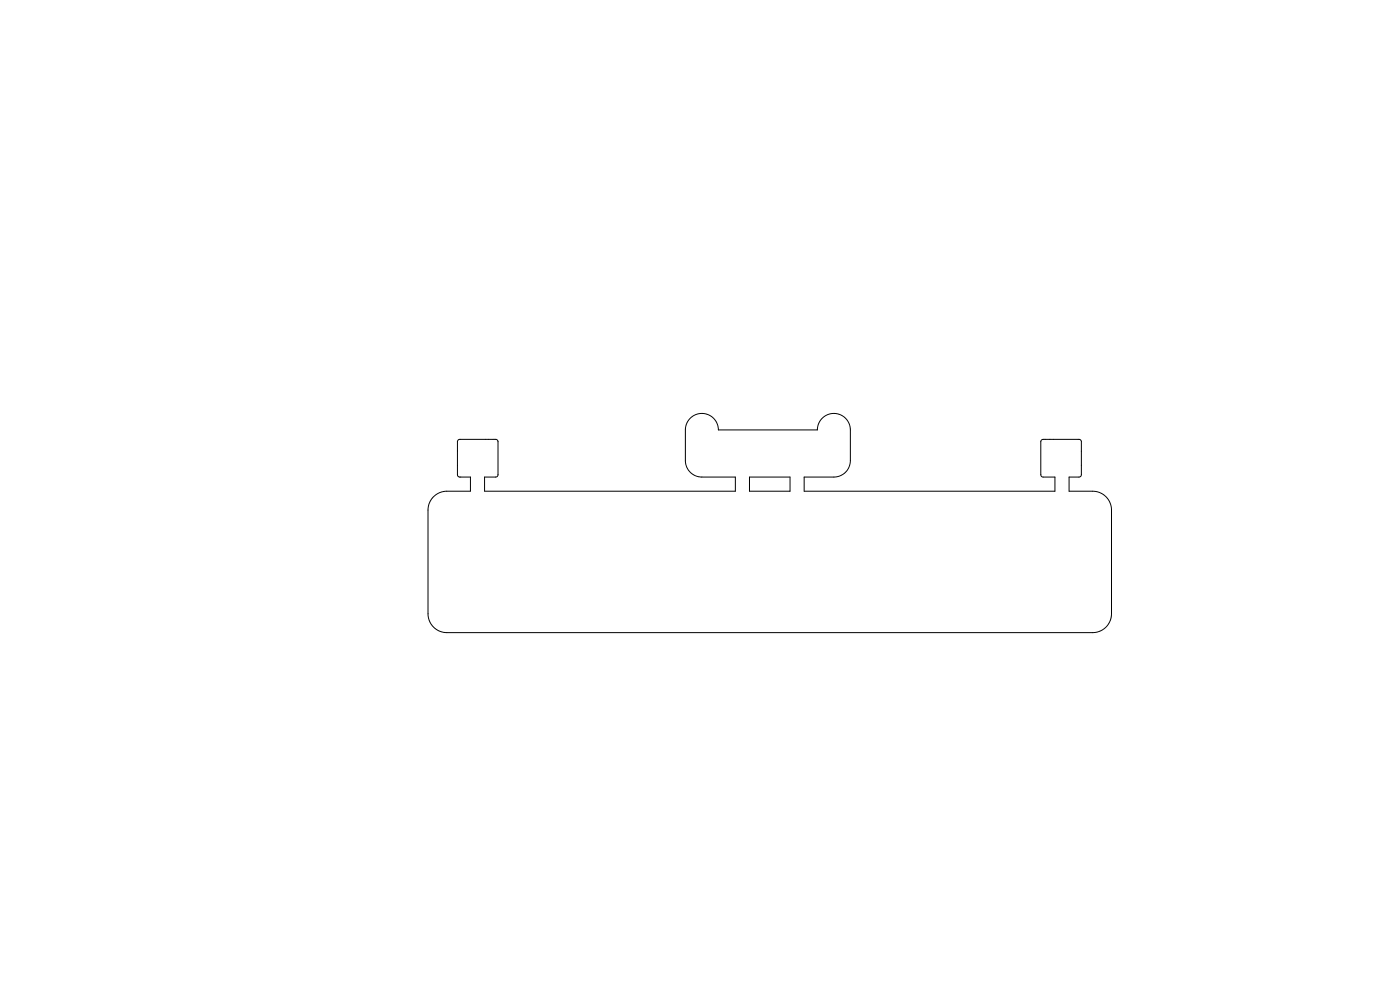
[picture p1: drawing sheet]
<svg xmlns="http://www.w3.org/2000/svg" width="297mm" height="210mm" viewBox="0 0 297 210" stroke-linecap="round" stroke-linejoin="round" font-family="sans-serif">
<path d="M97.2 93.3l.3-.1h7.6l.5 .2v7.4l-.4 .4h-2.4v3h53.2v-3h-7.1a3.5 3.5 0 0 1-3.5-3.5v-6.5a3.5 3.5 0 0 1 3.5-3.5 3.5 3.5 0 0 1 3.5 3.5h21a3.5 3.5 0 0 1 3.5-3.5 3.5 3.5 0 0 1 3.5 3.5v6.5a3.5 3.5 0 0 1-3.5 3.5h-6.3v3h53.2v-3h-2.5l-.5-.4v-7.3l.5-.3h7.7l.3 .1 .1 .4v7.1l-.4 .4h-2.2v3h5a4 4 0 0 1 4 4v22a4 4 0 0 1-4 4h-137a4 4 0 0 1-4-4v-22a4 4 0 0 1 4-4h5v-3h-2.3l-.4-.4-.1-7.1zM159 101.2h8.6v3h-8.6z" fill="none" stroke="#000" stroke-width=".21"/>
</svg>
